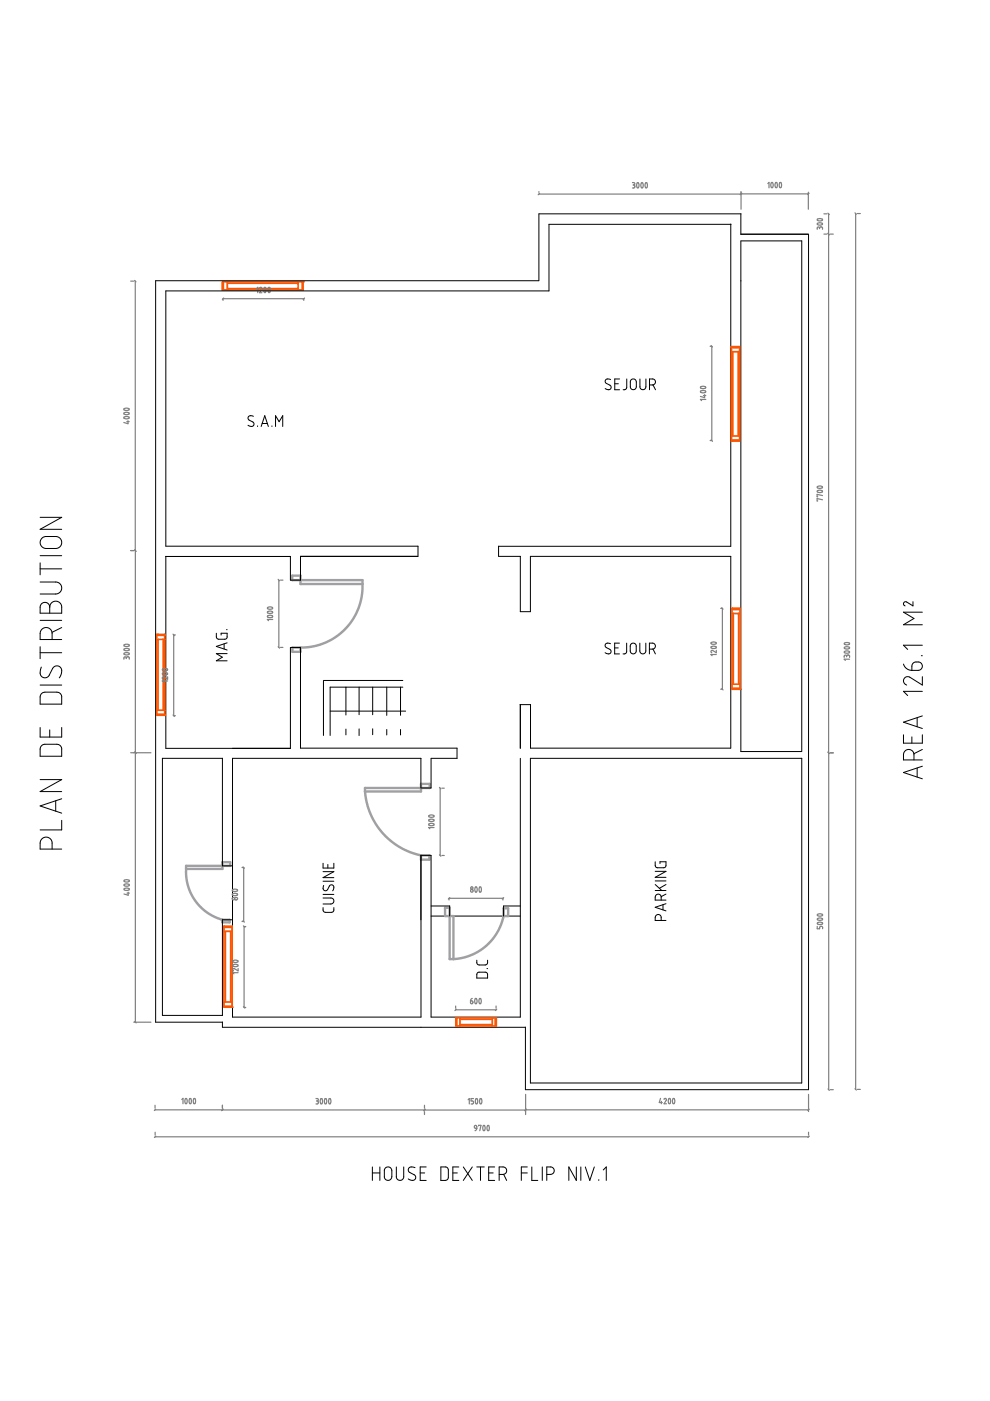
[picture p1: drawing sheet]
<svg xmlns="http://www.w3.org/2000/svg" width="210mm" height="297mm" viewBox="0 0 210 297" stroke-linecap="round" stroke-linejoin="round" font-family="sans-serif">
<g fill="none" stroke="#000" stroke-width=".21">
<path d="M154.9 47.5v68.3h-49.2v2.2M157.1 51.1h12.9v108.2h-12.9zM157.1 45.3v4.4h14.3M35.2 118v40.6l26.4 .1v-21.4h2.1v21.3M35.2 115.8h53.4v2.2h-24.9v5h-2.1v-5h-26.5M105.7 118h4.6M110.3 118v11.7h2.2v-11.7h42.4v40.6h-42.4v-9.2h-2.2M68.6 144.4v11.5M68.6 144.3h16.8M70 150.8h16M73.3 145.7v5.9M73.3 154.6v1.2"/>
<path d="M76.1 145.7v5.8M76.1 154.5v1.5M79 145.7v5.8M79 154.5v1.3M82 145.7v6M82 154.7v1.1M84.9 145.7v6M84.9 154.7v1.1M85.4 145.7h-15.4v10.2M110.3 149.4v9.3M34.4 160.8h12.7M34.4 160.8v54.5h12.8v-20.3h2.1"/>
<path d="M47.2 160.8v22.8h2.1M91.4 160.8v6.3h-2.2l.1-6.3h-40v54.8h40l-.1-34.2h2.2v34.2h18.9v-54.8M112.5 160.8h57.5v68.8h-57.5zM91.4 194.2h18.9M91.4 192.1h4l-.1 2.1M110.3 192.1h-3.5v2.1M47.2 216.7v1.1h64.2M111.4 217.8v13.2"/>
</g>
<path d="M62 122v1h14.9v.8h-13.2v-1.8zM62 137.3h1.7v.9h-1.7zM76.9 123.8l-.2 2.4-.6 2.7-1.3 2.4-1.5 1.9-2.2 1.9-2.3 1.3-2.7 .7-2.4 .2M77.4 167.8l.3 2.1 .8 2.5 1.2 2.4 1.3 1.7 1.8 1.7 1.7 1.3 2.3 1.1 2.5 .8M77.4 167.1h13.7v-.9h-1.8v1.6h-11.9zM39.5 184.2v1.8l.3 1.6 .7 1.8 .9 1.6 1.3 1.5 1.2 1 1.4 .8 1.9 .7M39.5 183.6h9.3v-.8h-1.6v1.4h-7.7zM47.2 195h1.5v.6h-1.5zM89.3 181.4h1.7v.9h-1.7zM94.4 192.5v1.7h1.7v9.1h-.8v-10.8zM106.8 194.2l-.6 1.8-.8 1.8-.9 1.3-1.4 1.4-1.6 1.2-1.5 .8-1.7 .5-2.2 .3M106.8 192.6h.9v1.6h-.9z" fill="none" stroke="#a0a0a4" stroke-width=".51"/>
<path d="M47.5 196.4v17.1M49.2 196.4v17.1M96.6 215.8h8.6v1.7h-8.6zM96.9 215.8v1.7M97.5 215.8v1.7M97.5 216.1h6.9M97.5 217.3h6.9M104.4 215.8v1.7M105 215.8v1.7" fill="none" stroke="#f50" stroke-width=".36"/>
<circle cx="47.5" cy="196.4" r=".18" fill="#f50"/>
<path d="M47.5 196.4h1.7" fill="none" stroke="#f50" stroke-width=".36"/>
<circle cx="49.2" cy="213.5" r=".18" fill="#f50"/>
<path d="M33.2 134.5v17.1M34.9 134.5v17.1M47.5 196.6h1.7M47.5 197.5h1.7M47.8 197.5v14.9M48.9 197.5v14.9M47.5 213.5h1.7M47.5 213.3h1.7M47.5 212.4h1.7" fill="none" stroke="#f50" stroke-width=".36"/>
<circle cx="33.2" cy="134.5" r=".18" fill="#f50"/>
<path d="M33.2 134.5h1.7" fill="none" stroke="#f50" stroke-width=".36"/>
<circle cx="34.9" cy="151.6" r=".18" fill="#f50"/>
<path d="M33.2 134.7h1.7M33.2 135.6h1.7M33.5 135.6v15M34.6 135.6v15M155.2 129v17.1M156.9 129v17.1M33.2 151.6h1.7M33.2 151.4h1.7M33.2 150.6h1.7" fill="none" stroke="#f50" stroke-width=".36"/>
<circle cx="155.2" cy="129" r=".18" fill="#f50"/>
<path d="M155.2 129h1.7" fill="none" stroke="#f50" stroke-width=".36"/>
<circle cx="156.9" cy="146.1" r=".18" fill="#f50"/>
<path d="M47.1 59.8h17.2M47.1 61.5h17.2M155.2 129.2h1.7M155.2 130.1h1.7M155.5 130.1v15M156.6 130.1v15M155.2 146.1h1.7M155.2 145.9h1.7M155.2 145.1h1.7" fill="none" stroke="#f50" stroke-width=".36"/>
<circle cx="64.3" cy="59.8" r=".18" fill="#f50"/>
<g fill="none" stroke="#f50" stroke-width=".36">
<path d="M47.1 59.8v1.7M47.3 59.8v1.7M48.2 59.8v1.7M63.2 59.8v1.7M64.1 59.8v1.7M64.3 59.8v1.7M48.2 61.2h15M48.2 60h15M155.1 73.7h1.7M155.1 74.6h1.7M155.1 73.5v20h1.7v-20M155.4 74.6v17.8"/>
<path d="M156.5 74.6v17.8M156.8 73.5h-1.7v.4M155.1 93.3h1.7M155.1 92.4h1.7"/>
</g>
<g fill="none" stroke="#808080" stroke-width=".25">
<path d="M134.1 38.7h.2a.25 .25 0 0 1 .3 .3 .25 .25 0 0 1-.3 .2M134.2 39.2h.1M134.3 39.2l.3 .1v.4l-.1 .1-.4 .1M135.1 38.8a.52 .52 0 0 1 .3 .8 .26 .26 0 0 1-.3 .2 .26 .26 0 0 1-.1-.4zM136 38.8a.52 .52 0 0 1 .3 .8 .26 .26 0 0 1-.3 .2 .26 .26 0 0 1-.1-.4zM136.9 38.8a.52 .52 0 0 1 .3 .8 .26 .26 0 0 1-.3 .2 .26 .26 0 0 1-.1-.4zM162.8 38.9l.2-.2v1.1M163.6 38.7a.48 .48 0 0 1 .3 .8 .27 .27 0 0 1-.3 .3 .27 .27 0 0 1-.2-.5zM164.4 38.7a.48 .48 0 0 1 .4 .8 .27 .27 0 0 1-.3 .3 .27 .27 0 0 1-.2-.5zM165.3 38.7a.48 .48 0 0 1 .4 .8 .27 .27 0 0 1-.3 .3 .27 .27 0 0 1-.2-.5zM27.7 59.6h.6M28.5 59.5l.3 .3"/>
<path d="M28.7 59.6v157.1M114.3 41.1h42.8M114.3 40.6v.2M114.4 41l-.3 .3M157 41.3l.3-.3-.3 .3M157.1 40.6v3.8M157.1 41.1h14.3M171.4 40.7v3.7M171.6 41l-.4 .3M173.3 47.3l.7-.1a.29 .29 0 0 1 .4 .3 .29 .29 0 0 1-.5 .2h-.2a.3 .3 0 0 1-.3 0 .3 .3 0 0 1-.1-.4zM173.3 46.5l.7-.1a.29 .29 0 0 1 .4 .2 .29 .29 0 0 1-.5 .2h-.2a.3 .3 0 0 1-.3 0 .3 .3 0 0 1-.1-.3zM173.8 48.4a.24 .24 0 0 0-.3-.3 .24 .24 0 0 0-.2 .3v.2"/>
<path d="M173.8 48.4l.2-.3h.2l.2 .5M173.8 48.4v.1M174.7 45.3h.6M174.7 49.6h.6M175.5 45.2l.3 .3M175.5 49.5l.3 .3-.3-.3M175.7 45.3v114.3M176 49.6h.7M181.3 45.1l.3 .3M181.4 45.3v185.7M181.8 45.3h.6M47.3 63.3h17.1"/>
<path d="M47.3 63.4v.3M47.4 63.2l-.3 .3M54.4 61.2l.3-.3v1.2M55 61.1a.25 .25 0 0 1 .4-.2 .25 .25 0 0 1 .1 .4l-.5 .8h.5M56.1 60.9l.2 .1 .1 .7a.28 .28 0 0 1-.3 .4 .28 .28 0 0 1-.2-.5zM57 60.9l.2 .1 .1 .7a.28 .28 0 0 1-.3 .4 .28 .28 0 0 1-.2-.5zM64.4 63.4v.3M64.6 63.2l-.3 .3M150.6 73.4h.1M150.8 73.3l.3 .3M150.9 73.4v20M26.3 88.5l.7-.2a.29 .29 0 0 1 .4 .3 .29 .29 0 0 1-.5 .2l-.6-.1z"/>
<path d="M26.3 87.6l.7-.2a.3 .3 0 0 1 .4 .3 .3 .3 0 0 1-.5 .2l-.6-.1zM26.3 86.7l.7-.2a.3 .3 0 0 1 .4 .3 .3 .3 0 0 1-.5 .2h-.2a.28 .28 0 0 1-.3 0 .28 .28 0 0 1-.1-.3zM26.9 89.4h.5M27.1 89.2v.6l-.9-.2M148.5 82.9l.7-.1a.28 .28 0 0 1 .5 .2 .29 .29 0 0 1-.5 .3l-.6-.1zM148.5 82l.7-.1a.29 .29 0 0 1 .5 .3 .28 .28 0 0 1-.5 .2l-.6-.1zM149.1 83.9h.5M149.4 83.7v.6l-.9-.2M149.6 84.7h-1.1l.3 .2M150.6 93.4h.1M150.8 93.3l.3 .3M27.7 116.7h.6"/>
<path d="M28.5 116.6l.4 .3M173.3 104.1l.7-.2a.3 .3 0 0 1 .4 .3 .3 .3 0 0 1-.5 .2l-.6-.1zM173.3 103.2l.7-.2a.3 .3 0 0 1 .4 .3 .3 .3 0 0 1-.5 .2l-.6-.1zM174.4 106l-1.2-.3v.5h.2M174.4 105.1l-1.2-.3v.5h.2M26.3 138.5l.7-.1a.29 .29 0 0 1 .4 .2 .29 .29 0 0 1-.5 .3l-.6-.2zM26.3 137.6l.7-.1a.29 .29 0 0 1 .4 .3 .29 .29 0 0 1-.5 .2l-.6-.1zM26.3 136.7l.7-.1a.29 .29 0 0 1 .4 .3 .29 .29 0 0 1-.5 .2l-.6-.1zM26.8 139.5a.25 .25 0 0 0-.3-.2 .25 .25 0 0 0-.2 .2v.3M26.8 139.5l.2-.2h.3l.1 .5M26.8 139.5v.1M36.7 134.5l.3 .3"/>
<path d="M36.8 134.6v17.1M36.9 134.6h.3M56.7 130.6l.7-.1a.3 .3 0 0 1 .4 .2 .3 .3 0 0 1-.4 .3l-.7-.2zM56.7 129.7l.7-.1a.3 .3 0 0 1 .4 .3 .3 .3 0 0 1-.4 .2l-.7-.2zM56.7 128.8l.7-.1a.3 .3 0 0 1 .4 .3 .3 .3 0 0 1-.4 .2l-.7-.1zM57.8 131.3h-1.1l.2 .3M59 137.1l.3 .3M59 122.8l.3 .3M59.1 123v14.3M59.5 137.3h.5M59.5 123h.5M150.8 137.1l.6-.1a.29 .29 0 0 1 .5 .3 .29 .29 0 0 1-.5 .2h-.2a.3 .3 0 0 1-.3-.1 .3 .3 0 0 1-.1-.3z"/>
<path d="M150.8 136.2l.6-.1a.29 .29 0 0 1 .5 .3 .29 .29 0 0 1-.5 .2h-.2a.3 .3 0 0 1-.3-.1 .3 .3 0 0 1-.1-.3zM151.9 137.9v.5l-.8-.5a.25 .25 0 0 0-.3 .2 .25 .25 0 0 0 .1 .3M151.9 138.8h-1.2l.3 .2M152.8 129h.3M153 128.8l.3 .4M153.2 129v17.1M179 138.2l.7-.2a.29 .29 0 0 1 .4 .3 .29 .29 0 0 1-.4 .2l-.7-.1zM179 137.3l.7-.2a.29 .29 0 0 1 .4 .3 .29 .29 0 0 1-.4 .2l-.7-.1zM179 136.4l.7-.2a.29 .29 0 0 1 .4 .3 .29 .29 0 0 1-.4 .2l-.7-.1zM179.5 139.1a.25 .25 0 0 0-.3-.2 .25 .25 0 0 0-.2 .2v.3M179.5 139.1l.2-.2h.3l.1 .5M179.5 139.1v.2"/>
<path d="M180.1 139.8h-1.1l.2 .2M27.7 159.6h4.3M28.9 159.7l-.3-.3 .3 .3M34.5 142.7l.7-.1a.28 .28 0 0 1 .3 .3 .28 .28 0 0 1-.4 .2h-.3a.29 .29 0 0 1-.3-.4zM34.5 141.8l.7-.1a.28 .28 0 0 1 .3 .3 .28 .28 0 0 1-.4 .2h-.3a.29 .29 0 0 1-.3-.4zM35.5 143.5v.5l-.7-.5a.25 .25 0 0 0-.4 .2 .25 .25 0 0 0 .2 .3M35.5 144.4h-1.1l.2 .2M36.7 151.6l.3 .3M36.9 151.7h.3M152.8 146.1h.3M153 146l.3 .3M175.5 159.5l.4 .3"/>
<path d="M175.7 159.6v71.4M176 159.6h.7M90.9 174.7l.7-.1a.3 .3 0 0 1 .4 .3 .3 .3 0 0 1-.4 .2l-.6-.2zM90.9 173.8l.7-.1a.3 .3 0 0 1 .4 .3 .3 .3 0 0 1-.4 .2l-.6-.1zM90.9 172.9l.7-.1a.3 .3 0 0 1 .4 .3 .3 .3 0 0 1-.4 .2l-.6-.1zM92 175.5h-1.1l.2 .2M93.2 166.9l.3 .4M93.3 167.1v14.3M93.7 167.1h.5M26.3 187.6l.7-.2a.29 .29 0 0 1 .4 .3 .29 .29 0 0 1-.4 .2h-.5zM26.4 188.4l.6-.1a.29 .29 0 0 1 .4 .3 .29 .29 0 0 1-.4 .2h-.3a.28 .28 0 0 1-.3-.1 .28 .28 0 0 1 0-.3zM26.4 186.6l.6-.1a.29 .29 0 0 1 .4 .3 .29 .29 0 0 1-.4 .2h-.3a.28 .28 0 0 1-.3-.1 .28 .28 0 0 1 0-.3z"/>
<path d="M26.9 189.4h.5M27.2 189.2v.6l-.9-.3M49.3 189.5l.7-.1a.3 .3 0 0 1 .4 .3 .3 .3 0 0 1-.5 .2l-.6-.1zM49.3 188.7l.7-.2a.3 .3 0 0 1 .4 .3 .3 .3 0 0 1-.5 .2l-.6-.1zM51.3 183.9h.3M51.3 195.4h.3M51.5 183.8l.3 .3M51.5 195.2l.3 .3M51.6 196.3l.3 .3M51.7 183.9v11.5M51.8 196.4v17.2M51.8 196.4h.3"/>
<path d="M93.2 181.2l.3 .3M93.7 181.4h.5M95.2 190.5h11.4M95.2 190.5v.3M95.4 190.3l-.3 .3M100.8 188.1a.52 .52 0 0 1 .3 .8 .25 .25 0 0 1-.3 .3 .25 .25 0 0 1-.1-.5zM101.7 188.1a.52 .52 0 0 1 .3 .8 .25 .25 0 0 1-.3 .3 .25 .25 0 0 1-.1-.5zM106.6 190.5v.3M106.8 190.3l-.3 .3M173.3 196.4v.5h.5v-.3l.2-.2 .4 .1v.4M173.3 195.7l.7-.2a.3 .3 0 0 1 .4 .3 .3 .3 0 0 1-.5 .2l-.6-.1zM173.3 194.8l.7-.2a.3 .3 0 0 1 .4 .3 .3 .3 0 0 1-.5 .2l-.6-.1z"/>
<path d="M173.3 193.9l.7-.2a.3 .3 0 0 1 .4 .3 .3 .3 0 0 1-.5 .2l-.6-.1zM28.4 216.7h3.6M28.6 216.6l.3 .3M49.4 204.6l.7-.2a.29 .29 0 0 1 .4 .3 .29 .29 0 0 1-.4 .3l-.6-.1zM49.4 203.7l.7-.1a.29 .29 0 0 1 .4 .2 .29 .29 0 0 1-.4 .3l-.6-.1zM50.5 205.3v.5l-.8-.4a.25 .25 0 0 0-.3 .1 .25 .25 0 0 0 .1 .3M50.5 206.2h-1.2l.3 .3M51.6 213.4l.3 .3M51.8 213.6h.3M96.6 214.1h8.6M96.6 213.3v.5M96.8 214l-.3 .3"/>
<path d="M99.8 212.2l.4 .1 .1 .3a.25 .25 0 0 1-.3 .2 .25 .25 0 0 1-.2-.2zM100.1 211.7l-.2 .1-.1 .4M100.8 211.7l.2 .1 .1 .6a.28 .28 0 0 1-.2 .4 .28 .28 0 0 1-.3-.4zM101.7 211.7l.2 .1 .1 .6a.28 .28 0 0 1-.2 .4 .28 .28 0 0 1-.3-.4zM105.2 213.3v.5M105.3 214l-.3 .3M32.9 235.3h14.3M32.9 234.3v.6M33 235.2l-.3 .3M38.5 233.1l.3-.2v1.1M39.3 232.9a.53 .53 0 0 1 .3 .9 .24 .24 0 0 1-.3 .2 .24 .24 0 0 1-.1-.4zM40.2 232.9a.53 .53 0 0 1 .3 .9 .24 .24 0 0 1-.3 .2 .24 .24 0 0 1-.1-.4z"/>
<path d="M41.1 232.9a.53 .53 0 0 1 .3 .9 .24 .24 0 0 1-.3 .2 .24 .24 0 0 1-.1-.4zM47.2 235.3l64.2 .1M47.2 234.3v.7M47.3 235.2l-.3 .3M67 232.9h.2a.25 .25 0 0 1 .3 .3 .25 .25 0 0 1-.3 .2M67.1 233.4h.1M67.2 233.4l.3 .1v.3l-.2 .2-.3 .1M68 232.9l.3 .1 .1 .6a.29 .29 0 0 1-.3 .5 .28 .28 0 0 1-.2-.5zM68.9 232.9l.3 .1 .1 .6a.29 .29 0 0 1-.3 .5 .28 .28 0 0 1-.2-.5zM69.8 232.9l.3 .1 .1 .6a.29 .29 0 0 1-.3 .5 .28 .28 0 0 1-.2-.5zM90 234.3v.7M90 235.7v.6"/>
<path d="M90.1 235.2l-.2 .3M99.3 233.2l.2-.3v1.2M100.4 232.9h-.5v.5l.5 .2-.1 .4-.4 .1M100.6 238.7h.4l.1 .5-.5-.1zM100.9 233a.43 .43 0 0 1 .4 .6 .29 .29 0 0 1-.3 .5 .29 .29 0 0 1-.2-.5zM101.1 239.2l-.1 .3-.3 .2M101.5 238.7v-.1h.5l-.3 1.1M101.8 233a.43 .43 0 0 1 .4 .6 .29 .29 0 0 1-.3 .5 .29 .29 0 0 1-.2-.5zM102.5 238.7a.45 .45 0 0 1 .3 .6 .29 .29 0 0 1-.2 .4 .29 .29 0 0 1-.2-.4zM103.4 238.7a.45 .45 0 0 1 .3 .6 .29 .29 0 0 1-.2 .4 .29 .29 0 0 1-.2-.4zM111.3 235.5l.3-.3-.3 .3M111.4 235.3h60"/>
<path d="M111.4 232v4.3M140 232.9l-.2 .9h.6M140.2 233.5v.5M140.8 233.1a.25 .25 0 0 1 .3-.2 .25 .25 0 0 1 .2 .4l-.5 .7h.5M141.8 232.9h.3l.1 .7a.29 .29 0 0 1-.3 .4 .29 .29 0 0 1-.2-.4zM142.7 232.9h.3l.1 .7a.29 .29 0 0 1-.3 .4 .29 .29 0 0 1-.2-.4zM171.4 232v3.7M171.6 235.2l-.3 .3M175.6 230.9l.3 .3M176.1 231h.6M181.3 230.8l.3 .3M181.8 231h.6"/>
<path d="M32.9 241h138.5M32.9 240.1v.6M33 240.9l-.3 .3M171.4 240.1v.6M171.6 240.9l-.3 .3"/>
<circle cx="49.5" cy="190.5" r=".26"/>
<circle cx="50.1" cy="190.6" r=".29"/>
<circle cx="100" cy="188.8" r=".29"/>
<circle cx="100" cy="188.3" r=".25"/>
</g>
<g fill="none" stroke="#000" stroke-width=".21">
<path d="M114.2 59.5h-81.2v157.2h14.2M155 47.6h-38.6v14.1h-81.2v54.1M157.1 45.3h-42.8v14.2M171.4 49.7v181.3h-60M53.7 88.3l-.7-.2-.3 .2-.1 .4 .1 .3 1 .6 .1 .6-.5 .2-.7-.2M54.6 90.3v.1M55.4 90.4l.7-2.3 .8 2.3M55.6 89.8h1.1M57.7 90.3v.1M58.4 90.4v-2.3l.8 1.3 .7-1.3v2.3M129.5 80.5l-.9-.1-.3 .5 .2 .4 1 .5v.6l-.4 .2-.8-.2M130.3 81.4h.8"/>
<path d="M131.4 80.3h-1.1v2.3h1.1M132.9 80.3l-.1 2-.2 .3h-.5M133.8 80.5l.6-.2 .5 .5v1.4l-.4 .4h-.5l-.3-.4-.1-1.4zM135.7 80.3v1.9l.3 .3 .3 .1 .4-.1 .2-.3v-1.9M137.7 81.6l1.1-.2 .2-.4-.2-.5-1.1-.2v2.3M138.5 81.6l.5 1M8.5 119.3v2.6M8.5 117.8h4.6M8.5 109.7h4.6l-4.6 2.5h4.6M8.9 114.1l.7-.4 2.5 .1 .8 .5 .2 .4v.6l-.3 .5-.6 .4h-2.8l-.5-.3-.3-.5v-.7zM8.5 123.4h3.5l.7 .4 .4 .7-.2 .9-.8 .5h-3.6M8.5 137.1v2.6"/>
<path d="M8.5 138.4h4.6M8.5 131.5h4.6M8.5 120.6h4.6M8.8 128.1l.5-.4 .7 .1 .3 .3 .2 .6 .1-.4 .4-.6 .6-.2 .8 .1 .6 .8 .1 1.6h-4.6v-1.4zM10.5 128.7v1.3M11 135.6v-1.4l-.3-.7-.8-.4-.9 .2-.4 .7-.1 1.6h4.6M13.1 133.1l-2.1 1M45.9 134.3v.8l.3 .4h1.5l.4-.3 .1-.9h-1.3v.3M47.5 136.5v1.1M48 133.5h.2M48.2 138.6h-2.3l1.2 .7-1.2 .8h2.3M48.2 136.3l-2.3 .8 2.3 .7"/>
<path d="M129.4 136.5l-.8-.1-.3 .5 .2 .3 .9 .6 .2 .2-.1 .4-.5 .2-.7-.2M130.3 137.4h.8M131.3 136.4h-1v2.2h1M132.9 136.4v1.8l-.3 .4h-.5M133.8 136.5l.6-.1 .5 .4v1.3l-.4 .5h-.5l-.4-.4v-1.3zM135.7 136.4v1.8l.2 .3 .3 .1 .5-.1 .2-.4v-1.7M137.7 137.6h.8l.3-.2 .2-.5-.3-.4-1-.1v2.2M138.5 137.6l.5 1M193.6 127.6v.9l-1.4-.9h-.4l-.2 .5 .3 .4M195.3 139h.3M195.6 136.8h-4l.8 .9M195.6 129.8h-4l2.2 1.3-2.2 1.4h4"/>
<path d="M8.5 154.2v2.1h4.6v-2.1M8.5 145.2h4.6M8.7 158.2l.7-.4 3 .1 .4 .3 .3 .4v1.7h-4.6v-1.6zM8.8 141.4l-.3 .9 .1 .8 .4 .5 .5 .1 .9-.4 1-1.9 .5-.2 .8 .2 .3 .5 .1 .5-.5 1.3M8.8 147.1l.7-.4h2.6l.5 .2 .5 .7v1.7h-4.6v-1.6zM10.5 154.7v1.6M63.7 158.6h33.2v2.2h-5.5M191.6 140.8l.6 .9 .5 .3 .6 .1M191.6 155.8v1.8h4v-1.8M193.3 156.2v1.4M193.6 140.6l.5-.2 1.1 .1 .4 .6-.2 .7-.6 .3h-1.5l.1-1.1zM194.5 152.2v1.9"/>
<path d="M195.6 143.5v1.7l-2.8-1.7-.8 .1-.4 .5v.3l.1 .5 .5 .3M195.6 158.9l-1.8 .9M195.6 151.8l-4 1.3 4 1.4M195.6 146.6h-4l.8 .9M8.5 165.3h4.6l-4.6 2.5h4.6M11.8 169.8v2.2M13.1 173.9v2.1h-4.6M13.1 169.4l-4.6 1.5 4.6 1.5M193.8 161.1v-1.2l-.3-.7-.4-.2-.5-.1-.8 .4-.2 .6v1.2h4M194.5 162.8v2M195.6 162.5l-4 1.3 4 1.3M11 180v-1.4l-.2-.7-.9-.4-1 .3-.3 .6-.1 1.6h4.6"/>
<path d="M68.5 192.4v.7l.5 .3h1.6l.2-.4v-.6M68.5 190.4h1.8l.5 .5-.1 .5-.4 .2-1.8 .1M68.5 183v1h2.3v-1M68.5 189.6h2.3M68.5 186.8h2.3M68.5 184.8h2.3l-2.3 1.3h2.3M68.6 187.7l-.1 .9 .5 .3 .4-.2 .6-1 .5-.1 .3 .4-.3 .9M69.5 183.3v.7M138.9 182.7v.9l.3 .3 1.6 .1 .4-.3v-1h-1.3v.4M138.9 188.8h2.3M138.9 187.5l1.4 1.3M138.9 186.8h2.3"/>
<path d="M138.9 184.7h2.3l-2.3 1.3h2.3M140.2 195.2l-.2-1.1-.4-.2-.5 .1-.2 .4v.8h2.3M140.2 190.8l-.2-1-.4-.2-.5 .1-.2 .4v.7h2.3M140.6 191.8v1.1M141.2 191.6l-2.3 .8 2.3 .7M141.2 189.6l-1 .5M141.2 187.5l-1.4 .8M101.1 203.6l.1 .8 .4 .2 1.5-.1 .3-.3v-.6M101.2 206.3l.3-.2 1.6 .1 .3 .3v.9h-2.3zM103.3 205.4h.1M79 247.4v2.9M79 248.7h1.5"/>
<path d="M80.5 247.4v2.9M81.7 247.7l.3-.3h.4l.3 .1 .3 .4 .1 1.7-.5 .6h-.6l-.5-.5v-1.7zM84 247.4l.1 2.3 .2 .4 .5 .2 .5-.2 .3-.4v-2.3M88 247.6l-1-.2-.3 .3-.1 .4 .2 .4 1.2 .8 .1 .7-.6 .3-.9-.3M89.1 248.7h.9M90.4 247.4h-1.3v2.9h1.3M93.5 247.4h1.1l.4 .5v1.9l-.4 .4-1.1 .1zM96 248.7h1M97.3 247.4h-1.3v2.9h1.3M98.2 247.4l1.9 2.9M100.1 247.4l-1.9 2.9M101.1 247.4h1.6"/>
<path d="M101.9 247.4v2.9M103.6 248.7h1M104.9 247.4h-1.3v2.9h1.3M105.8 249h1l.3-.2 .3-.5-.1-.6-.5-.3h-1v2.9M106.8 249l.6 1.3M110.5 248.7h1.3M111.8 247.4h-1.3v2.9M112.8 247.4v2.9h1.2M115 247.4v2.9M115.9 249h1l.4-.2 .2-.6-.1-.5-.5-.3h-1v2.9M122.2 247.4v2.9l-1.6-2.9v2.9M123.1 247.4v2.9"/>
<path d="M124.1 247.4l1 2.9 .9-2.9M127 250.1v.2M127.9 248.1l.6-.7v2.9"/>
</g>
</svg>
